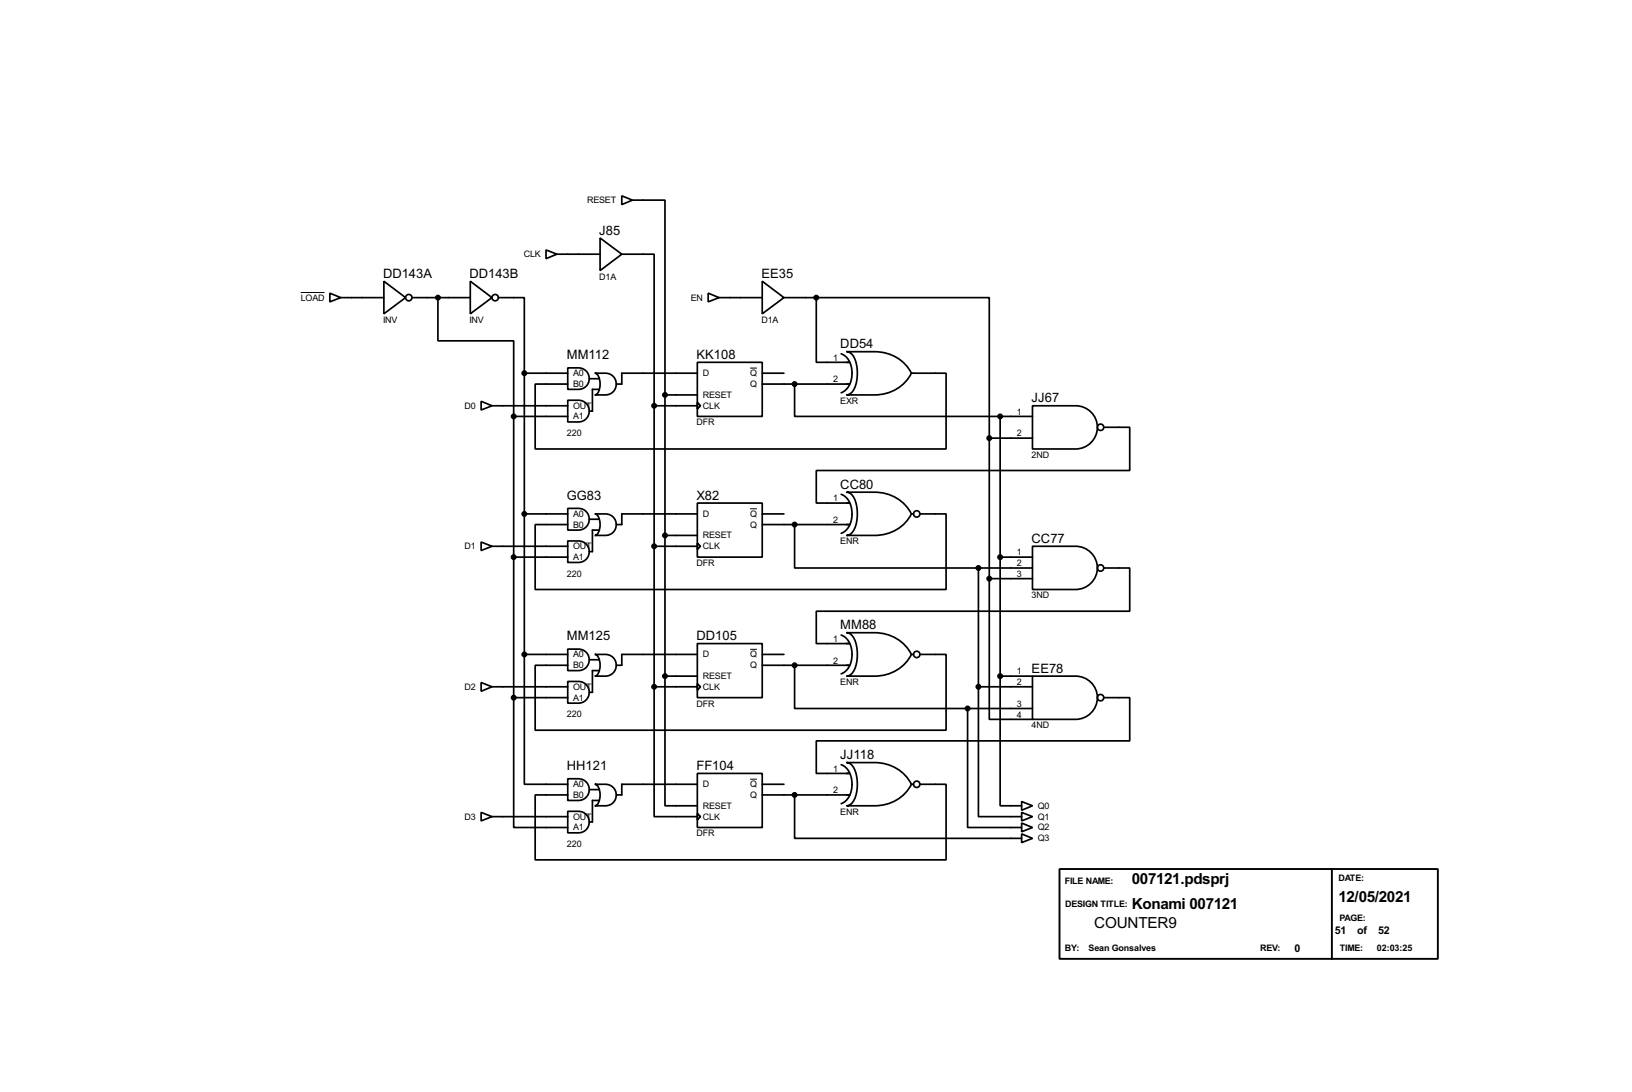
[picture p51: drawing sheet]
<svg xmlns="http://www.w3.org/2000/svg" width="383mm" height="256mm" viewBox="0 0 383 256" stroke-linecap="round" stroke-linejoin="round" font-family="sans-serif">
<defs><g id="words">
<g font-size="4">
<text x="266" y="207.7">007121.pdsprj</text>
<text x="266" y="213.5">Konami 007121</text>
<text x="314.5" y="211.8">12/05/2021</text>
<text x="257.1" y="217.9">COUNTER9</text>
</g>
<g font-size="3.4">
<text x="140.8" y="55.1">J85</text>
<text x="90" y="65.3">DD143A</text>
<text x="110.3" y="65.3">DD143B</text>
<text x="178.9" y="65.3">EE35</text>
<text x="197.5" y="81.8">DD54</text>
<text x="133.2" y="84.3">MM112</text>
<text x="163.7" y="84.3">KK108</text>
<text x="242.4" y="94.5">JJ67</text>
<text x="133.2" y="117.4">GG83</text>
<text x="163.7" y="117.4">X82</text>
<text x="197.5" y="114.8">CC80</text>
<text x="242.4" y="127.5">CC77</text>
<text x="197.5" y="147.8">MM88</text>
<text x="133.2" y="150.4">MM125</text>
<text x="163.7" y="150.4">DD105</text>
<text x="242.4" y="158">EE78</text>
<text x="197.5" y="178.3">JJ118</text>
<text x="133.2" y="180.9">HH121</text>
<text x="163.7" y="180.9">FF104</text>
</g>
<g font-size="2.8">
<text x="313.7" y="219.5">51</text>
<text x="318.9" y="219.5">of</text>
<text x="323.8" y="219.5">52</text>
<text x="304.2" y="223.5">0</text>
</g>
<g font-size="2.4">
<text x="138" y="47.7">RESET</text>
<text x="123.1" y="60.4">CLK</text>
<text x="140.8" y="65.6">D1A</text>
<text x="70.7" y="70.6">LOAD</text>
<text x="162.3" y="70.6">EN</text>
<text x="90" y="75.8">INV</text>
<text x="110.3" y="75.8">INV</text>
<text x="178.9" y="75.8">D1A</text>
<text x="134.7" y="88.4">A0</text>
<text x="165.2" y="88.4">D</text>
<text x="176.3" y="88.4">Q</text>
<text x="195.8" y="84.7">1</text>
<text x="195.8" y="89.8">2</text>
<text x="134.7" y="90.9">B0</text>
<text x="165.2" y="93.5">RESET</text>
<text x="176.3" y="90.9">Q</text>
<text x="197.5" y="94.9">EXR</text>
<text x="109.2" y="96">D0</text>
<text x="134.7" y="96">OUT</text>
<text x="134.7" y="98.5">A1</text>
<text x="163.7" y="99.9">DFR</text>
<text x="165.2" y="96">CLK</text>
<text x="238.9" y="97.4">1</text>
<text x="133.2" y="102.5">220</text>
<text x="238.9" y="102.5">2</text>
<text x="242.4" y="107.6">2ND</text>
<text x="195.8" y="117.8">1</text>
<text x="134.7" y="123.9">B0</text>
<text x="134.7" y="121.4">A0</text>
<text x="165.2" y="121.4">D</text>
<text x="176.3" y="121.4">Q</text>
<text x="176.3" y="123.9">Q</text>
<text x="195.8" y="122.8">2</text>
<text x="109.2" y="129">D1</text>
<text x="134.7" y="129">OUT</text>
<text x="134.7" y="131.6">A1</text>
<text x="165.2" y="126.5">RESET</text>
<text x="165.2" y="129">CLK</text>
<text x="197.5" y="127.9">ENR</text>
<text x="238.9" y="130.5">1</text>
<text x="133.2" y="135.5">220</text>
<text x="163.7" y="133">DFR</text>
<text x="238.9" y="133">2</text>
<text x="238.9" y="135.5">3</text>
<text x="242.4" y="140.6">3ND</text>
<text x="134.7" y="154.4">A0</text>
<text x="165.2" y="154.4">D</text>
<text x="176.3" y="154.4">Q</text>
<text x="195.8" y="150.8">1</text>
<text x="195.8" y="155.9">2</text>
<text x="134.7" y="157">B0</text>
<text x="165.2" y="159.5">RESET</text>
<text x="176.3" y="157">Q</text>
<text x="197.5" y="160.9">ENR</text>
<text x="238.9" y="158.4">1</text>
<text x="238.9" y="160.9">2</text>
<text x="109.2" y="162">D2</text>
<text x="134.7" y="162">OUT</text>
<text x="134.7" y="164.6">A1</text>
<text x="163.7" y="166">DFR</text>
<text x="165.2" y="162">CLK</text>
<text x="238.9" y="166">3</text>
<text x="133.2" y="168.5">220</text>
<text x="238.9" y="168.6">4</text>
<text x="242.4" y="171.1">4ND</text>
<text x="134.7" y="184.9">A0</text>
<text x="165.2" y="184.9">D</text>
<text x="176.3" y="184.9">Q</text>
<text x="195.8" y="181.3">1</text>
<text x="134.7" y="187.4">B0</text>
<text x="165.2" y="190">RESET</text>
<text x="176.3" y="187.4">Q</text>
<text x="195.8" y="186.3">2</text>
<text x="197.5" y="191.4">ENR</text>
<text x="243.9" y="190">Q0</text>
<text x="109.2" y="192.5">D3</text>
<text x="134.7" y="192.5">OUT</text>
<text x="134.7" y="195.1">A1</text>
<text x="163.7" y="196.5">DFR</text>
<text x="165.2" y="192.5">CLK</text>
<text x="243.9" y="195.1">Q2</text>
<text x="243.9" y="192.5">Q1</text>
<text x="243.9" y="197.6">Q3</text>
<text x="133.2" y="199">220</text>
<text x="250.2" y="207.6">FILE NAME:</text>
<text x="314.5" y="207">DATE:</text>
<text x="250.3" y="213">DESIGN TITLE:</text>
<text x="314.8" y="216.4">PAGE:</text>
<text x="250.2" y="223.3">BY:</text>
<text x="255.8" y="223.3">Sean Gonsalves</text>
<text x="296.1" y="223.4">REV:</text>
<text x="314.8" y="223.4">TIME:</text>
<text x="323.6" y="223.4">02:03:25</text>
</g>
</g></defs>
<g fill="none" stroke="#000" stroke-width=".4">
<path d="M128.3 58.7l2.6 1-2.6 1.1zM130.9 59.7h10.1M141 55.9l5.1 3.8-5.1 3.9zM146.1 46l2.5 1-2.5 1.1zM146.1 59.7h7.6v35.6M148.6 47h7.7v45.8M77.5 68.9l2.6 1-2.6 1zM80.1 69.9h10.1M90.2 66.1l5.1 3.8-5.1 3.8zM96.8 69.9h13.7M102.9 69.9v10.2h17.8v17.7M110.5 66.1l5.1 3.8-5.1 3.8z"/>
<path d="M117.1 69.9h6.1v17.8M166.4 68.9l2.6 1-2.6 1zM169 69.9h10.1M179.1 66.1l5.1 3.8-5.1 3.8zM184.2 69.9h7.6M191.8 69.9v15.2h7.9M191.8 69.9h40.7v33M113.1 94.3l2.5 1-2.5 1zM115.6 95.3h17.8M120.7 97.8h12.7M120.7 97.8v66.1M123.2 87.7h10.2"/>
<path d="M123.2 87.7v66M133.4 86.4a5.1 5.1 0 0 1 4.1 .5 2.53 2.53 0 0 1 .8 2.9 2.53 2.53 0 0 1-2.4 1.7h-2.5zM133.4 94a5.1 5.1 0 0 1 4.1 .5 2.56 2.56 0 0 1 .8 2.9 2.56 2.56 0 0 1-2.4 1.7h-2.5zM138.5 89h2.3M139.8 87.7a5.1 5.1 0 0 1 4.1 .5 2.56 2.56 0 0 1 .8 2.8 2.56 2.56 0 0 1-2.4 1.8h-2.5a2.24 2.24 0 0 0 1.2-2.6 2.24 2.24 0 0 0-1.2-2.5zM140.8 91.5h-1.6v5.1h-.7M153.7 95.3v66M153.7 95.3h10.2M156.3 92.8h7.6M156.3 92.8v66M163.9 85.1h15.2v12.7h-15.2zM163.9 94.5l.7 .8-.7 .8z"/>
<path d="M163.9 87.7h-17.8v2.5h-1.3M179.1 87.7h5.1M179.1 90.2h20.6M186.7 90.2v7.6h48.3M197.7 83.1a5.1 5.1 0 0 1 2.3 6.2 4 4 0 0 1-2.3 3M198.9 82.6h6.6a9.5 9.5 0 0 1 8.7 5.1 9.5 9.5 0 0 1-8.7 5.1h-6.6a3.2 3.2 0 0 0 2.4-3.2 7.7 7.7 0 0 0-1.3-6.6zM214.2 87.7h8.1v17.8h-96.5v-15.3h7.6M235 97.8h7.6M235 97.8v61M242.6 95.3h10.2a5.1 5.1 0 0 1 5.1 5.1 5.1 5.1 0 0 1-5.1 5.1h-10.2zM133.4 119.4a5.1 5.1 0 0 1 4.1 .5 2.56 2.56 0 0 1 .8 2.9 2.56 2.56 0 0 1-2.4 1.7h-2.5zM163.9 118.2h15.2v12.7h-15.2z"/>
<path d="M197.7 116.1a5.1 5.1 0 0 1 2.3 6.2 4 4 0 0 1-2.3 3M198.9 115.6h6.6a9.5 9.5 0 0 1 8.7 5.1 9.5 9.5 0 0 1-8.7 5.1h-6.6a3.2 3.2 0 0 0 2.4-3.2 7.8 7.8 0 0 0-1.3-6.6zM232.5 102.9h10.1M232.5 102.9v33M259.4 100.4h6.1v10.1h-73.7v7.7h7.9M113.1 127.3l2.5 1-2.5 1zM115.6 128.3h17.8M120.7 130.9h12.7M123.2 120.7h10.2M133.4 127.1a5.1 5.1 0 0 1 4.1 .5 2.54 2.54 0 0 1 .8 2.8 2.54 2.54 0 0 1-2.4 1.7h-2.5zM138.5 122h2.3M139.8 120.7a5.1 5.1 0 0 1 4.1 .5 2.54 2.54 0 0 1 .8 2.9 2.54 2.54 0 0 1-2.4 1.7h-2.5a2.24 2.24 0 0 0 1.2-2.6 2.21 2.21 0 0 0-1.2-2.5z"/>
<path d="M140.8 124.5h-1.6v5.1h-.7M153.7 128.3h10.2M156.3 125.8h7.6M163.9 127.6l.7 .7-.7 .8zM163.9 120.7h-17.8v2.5h-1.3M179.1 120.7h5.1M179.1 123.2h20.6M186.7 123.2v10.2h43.2M214.2 120.7h.5M216.2 120.7h6.1v17.8h-96.5v-15.3h7.6M229.9 133.4h12.7M229.9 133.4v27.9"/>
<path d="M232.5 135.9v33.1h10.1M232.5 135.9h10.1M235 130.9h7.6M242.6 128.3h10.2a5.1 5.1 0 0 1 5.1 5.1 5.1 5.1 0 0 1-5.1 5.1h-10.2zM259.4 133.4h6.1v10.2h-73.7v7.6h7.9M123.2 153.7v30.5h10.2M123.2 153.7h10.2M133.4 152.5a5.1 5.1 0 0 1 4.1 .5 2.54 2.54 0 0 1 .8 2.8 2.54 2.54 0 0 1-2.4 1.7h-2.5zM138.5 155h2.3M139.8 153.7a5.1 5.1 0 0 1 4.1 .5 2.57 2.57 0 0 1 .8 2.9 2.57 2.57 0 0 1-2.4 1.7h-2.5a2.29 2.29 0 0 0 1.2-2.5 2.24 2.24 0 0 0-1.2-2.6zM140.8 157.5h-1.6v5.1h-.7M156.3 158.8v30.5h7.6"/>
<path d="M156.3 158.8h7.6M163.9 151.2h15.2v12.7h-15.2zM163.9 153.7h-17.8v2.6h-1.3M179.1 153.7h5.1M179.1 156.3h20.6M186.7 156.3v10.1h40.7M197.7 149.2a5.1 5.1 0 0 1 2.3 6.1 3.9 3.9 0 0 1-2.3 3M198.9 148.6h6.6a9.5 9.5 0 0 1 8.7 5.1 9.5 9.5 0 0 1-8.7 5.1h-6.6a3.2 3.2 0 0 0 2.4-3.1 7.8 7.8 0 0 0-1.3-6.7zM214.2 153.7h.5M216.2 153.7h6.1v17.8h-96.5v-15.2h7.6M235 158.8v30.5h5.1M235 158.8h7.6"/>
<path d="M242.6 158.8h10.2a5.1 5.1 0 0 1 5.1 5.1 5.1 5.1 0 0 1-5.1 5.1h-10.2zM113.1 160.3l2.5 1-2.5 1.1zM115.6 161.3h17.8M120.7 163.9v30.5h12.7M120.7 163.9h12.7M133.4 160.1a5.1 5.1 0 0 1 4.1 .5 2.57 2.57 0 0 1 .8 2.8 2.57 2.57 0 0 1-2.4 1.8h-2.5zM153.7 161.3v30.5h10.2M153.7 161.3h10.2M163.9 160.6l.7 .7-.7 .8zM197.7 179.6a5.1 5.1 0 0 1 2.3 6.2 4 4 0 0 1-2.3 3M198.9 179.1h6.6a9.5 9.5 0 0 1 8.7 5.1 9.5 9.5 0 0 1-8.7 5.1h-6.6a3.2 3.2 0 0 0 2.4-3.2 7.8 7.8 0 0 0-1.3-6.6zM227.4 166.4v28h12.7"/>
<path d="M227.4 166.4h15.2M229.9 161.3v30.5h10.2M229.9 161.3h12.7M259.4 163.9h6.1v10.1h-73.7v7.7h7.9M113.1 190.8l2.5 1-2.5 1zM115.6 191.8h17.8M133.4 182.9a5.1 5.1 0 0 1 4.1 .5 2.56 2.56 0 0 1 .8 2.9 2.56 2.56 0 0 1-2.4 1.7h-2.5zM133.4 190.6a5.1 5.1 0 0 1 4.1 .5 2.54 2.54 0 0 1 .8 2.8 2.54 2.54 0 0 1-2.4 1.7h-2.5zM138.5 185.5h2.3M139.8 184.2a5.1 5.1 0 0 1 4.1 .5 2.54 2.54 0 0 1 .8 2.9 2.54 2.54 0 0 1-2.4 1.7h-2.5a2.24 2.24 0 0 0 1.2-2.6 2.21 2.21 0 0 0-1.2-2.5zM140.8 188h-1.6v5.1h-.7M163.9 181.7h15.2v12.7h-15.2z"/>
<path d="M163.9 191.1l.7 .7-.7 .8zM163.9 184.2h-17.8v2.5h-1.3M179.1 184.2h5.1M179.1 186.7h20.6M186.7 186.7v10.2h53.4M214.2 184.2h.5M216.2 184.2h6.1v17.8h-96.5v-15.3h7.6M240.1 188.3l2.5 1-2.5 1zM240.1 193.3l2.5 1.1-2.5 1zM240.1 190.8l2.5 1-2.5 1zM240.1 195.9l2.5 1-2.5 1z"/>
<circle cx="96" cy="69.9" r=".75"/>
<circle cx="116.3" cy="69.9" r=".75"/>
<circle cx="258.6" cy="100.4" r=".75"/>
<circle cx="215.4" cy="120.7" r=".75"/>
<circle cx="258.6" cy="133.4" r=".75"/>
<circle cx="215.4" cy="153.7" r=".75"/>
<circle cx="258.6" cy="163.9" r=".75"/>
<circle cx="215.4" cy="184.2" r=".75"/>
</g>
<path d="M70.7 68.7h5.6M176.3 86.5h1.6M176.3 119.5h1.6M176.3 152.5h1.6M176.3 183h1.6" fill="none" stroke="#000" stroke-width=".23"/>
<g fill="#000" stroke="#000" stroke-width=".4">
<circle cx="102.9" cy="69.9" r=".5"/>
<circle cx="191.8" cy="69.9" r=".5"/>
<circle cx="120.7" cy="97.8" r=".5"/>
<circle cx="123.2" cy="87.7" r=".5"/>
<circle cx="153.7" cy="95.3" r=".5"/>
<circle cx="156.2" cy="92.8" r=".5"/>
<circle cx="186.7" cy="90.2" r=".5"/>
<circle cx="235" cy="97.8" r=".5"/>
<circle cx="232.4" cy="102.9" r=".5"/>
<circle cx="120.7" cy="130.9" r=".5"/>
<circle cx="123.2" cy="120.7" r=".5"/>
<circle cx="153.7" cy="128.3" r=".5"/>
<circle cx="156.2" cy="125.8" r=".5"/>
<circle cx="186.7" cy="123.2" r=".5"/>
<circle cx="229.9" cy="133.4" r=".5"/>
<circle cx="232.4" cy="135.9" r=".5"/>
<circle cx="235" cy="130.9" r=".5"/>
<circle cx="123.2" cy="153.7" r=".5"/>
<circle cx="156.2" cy="158.8" r=".5"/>
<circle cx="186.7" cy="156.3" r=".5"/>
<circle cx="235" cy="158.8" r=".5"/>
<circle cx="120.7" cy="163.9" r=".5"/>
<circle cx="153.7" cy="161.3" r=".5"/>
<circle cx="227.3" cy="166.4" r=".5"/>
<circle cx="229.9" cy="161.3" r=".5"/>
<circle cx="186.7" cy="186.7" r=".5"/>
</g>
<path d="M249 204.1h88.9v21.1h-88.9zM313 204.1v21.1" fill="none" stroke="#000" stroke-width=".45"/>
<use href="#words"/>
</svg>
